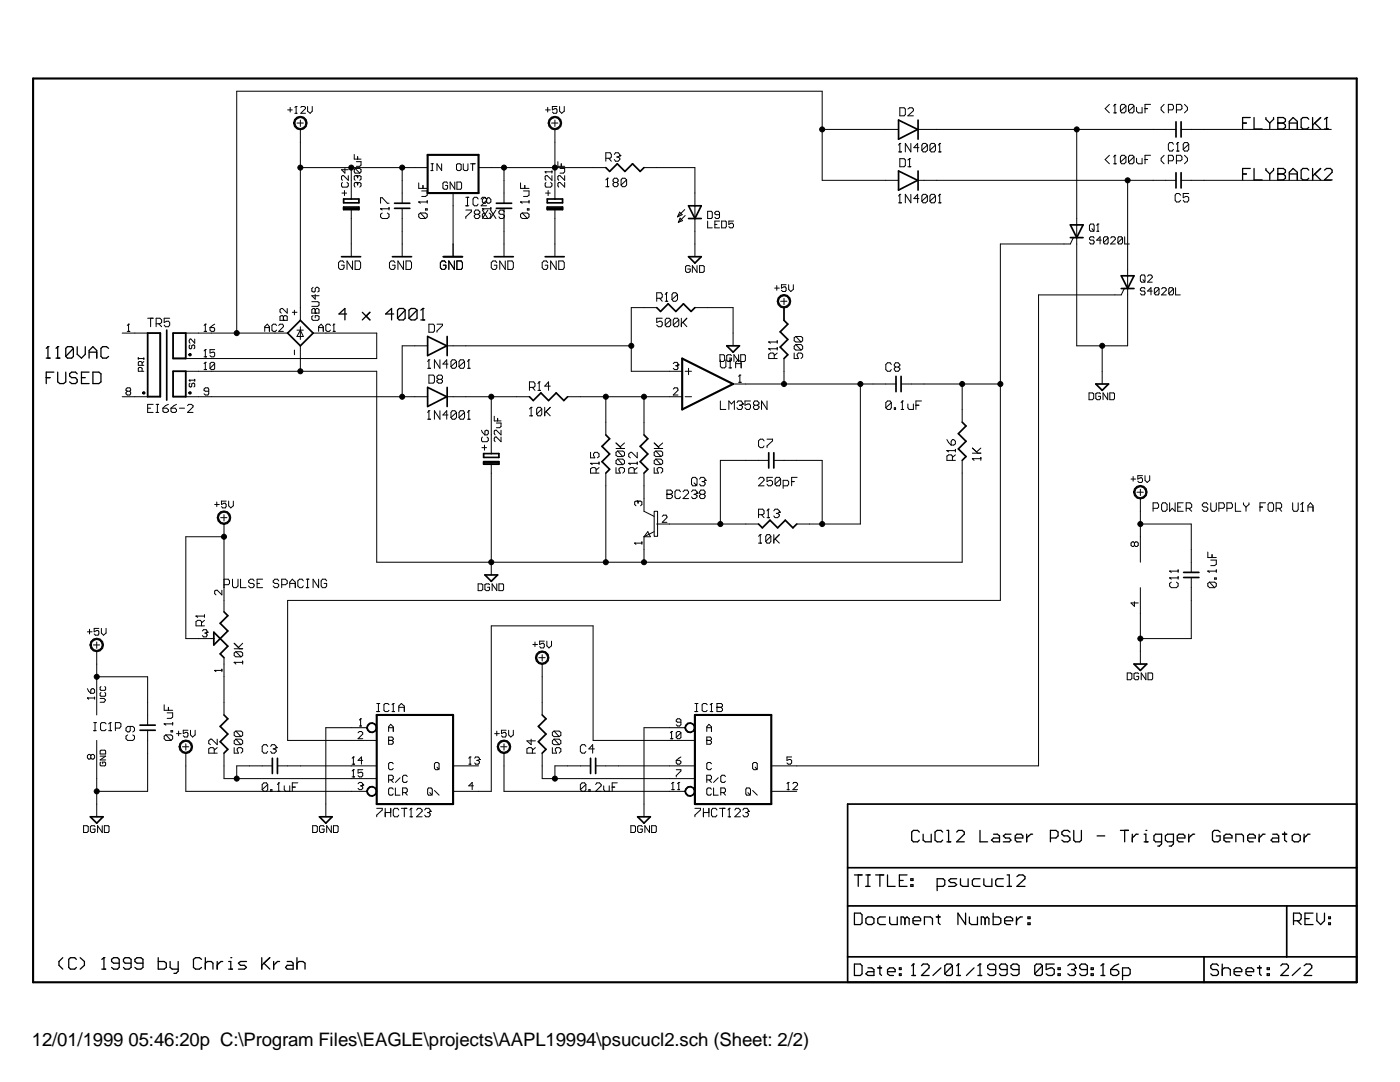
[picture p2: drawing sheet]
<svg xmlns="http://www.w3.org/2000/svg" width="279mm" height="216mm" viewBox="0 0 279 216" stroke-linecap="round" stroke-linejoin="round" font-family="sans-serif">
<defs><g id="words">
<text font-size="3.7" x="6.3" y="208.7">12/01/1999 05:46:20p C:\Program Files\EAGLE\projects\AAPL19994\psucucl2.sch (Sheet: 2/2)</text>
</g></defs>
<g fill="none" stroke="#000" stroke-width=".25">
<path d="M248 34.7h.8M248 24.6h.8M249.5 33.6h-1.5v2.3M249.5 23.5h-1.5v2.2M250.3 23.5v2.2h1.6M250.3 33.6v2.3h1.6M252.6 23.5v.3l.8 .8M252.6 33.6v.4l.8 .7M253.4 24.6v1.1M253.4 34.7v1.2M254.2 33.6v.4l-.8 .7M254.2 23.5v.3l-.8 .8"/>
<path d="M255 34.7h.1M255 24.6h.1M255 33.6h1.1l.4 .4v.4l-.4 .3 .4 .4v.5l-.4 .3h-1.1zM255 34.7h1.1M255 23.5h1.1l.4 .3v.4l-.4 .4 .4 .4v.4l-.4 .3h-1.1zM255 24.6h1.1M257.3 34.7h1.6M257.3 25.7v-1.5l.8-.7 .8 .7v1.5M257.3 35.9v-1.5l.8-.8 .8 .8v1.5M257.3 24.6h1.6M261.2 23.8l-.3-.3h-.9l-.3 .3v1.6l.3 .3h.9l.3-.3M261.2 34l-.3-.4h-.9l-.3 .4v1.6l.3 .3h.9l.3-.3"/>
<path d="M262 23.5v2.2M262 33.6v2.3M262 35.1l1.6-1.5-1.2 1.1 1.2 1.2M262 25l1.6-1.5-1.2 1.1 1.2 1.1M264.3 34l.5-.4h.7l.4 .4v.4l-1.6 1.5h1.6M264.3 25.7h.8M264.8 23.5h.1M264.8 23.5v2.2M264.8 23.5l-.5 .3M9.2 71.5h.8M9.2 75.4h.8M9.6 69.2h.1"/>
<path d="M9.6 69.2v2.3M9.6 69.2l-.4 .3M10.8 74.3h-1.6v2.2M11.2 71.5h.7M11.5 69.2h.1M11.5 69.2v2.3M11.5 74.3v1.9l.4 .3h.8l.4-.3v-1.9M11.5 69.2l-.3 .3M14.6 69.5v1.6l-.3 .4h-.8l-.4-.4M14.6 69.5l-.3-.3h-.8l-.4 .3v1.6M14.6 69.5l-1.5 1.6M15.4 69.2v1.5l.9 .8 .7-.8v-1.5"/>
<path d="M15.4 74.6l-.3-.3h-.8l-.4 .3v.4l.4 .4h.8l.3 .4v.4l-.3 .3h-.8l-.4-.3M16.3 75.4h.7M17.8 71.5v-1.6l.7-.7 .8 .7v1.6M17.8 70.3h1.5M17.8 74.3h-1.5v2.2h1.5M18.5 74.3h1.2l.5 .3v1.6l-.5 .3h-1.2zM21.7 69.5l-.4-.3h-.8l-.3 .3v1.6l.3 .4h.8l.4-.4M69.2 62.7h-1.6l1.2-1.1v2.2M72.3 62.3l1.5 1.5M73.8 62.3l-1.5 1.5M78.6 62.7h-1.6l1.1-1.1v2.2M80.9 61.9l-.4-.3h-.8l-.4 .3v1.6"/>
<path d="M80.9 61.9v1.6l-.4 .3h-.8l-.4-.3M80.9 61.9l-1.6 1.6M83.2 61.9l-.4-.3h-.8l-.4 .3v1.6M83.2 61.9v1.6l-.4 .3h-.8l-.4-.3M83.2 61.9l-1.6 1.6M84 63.8h.8M84.4 61.6h.1M84.4 61.6v2.2M84.4 61.6l-.4 .3M170.5 174.6h1.5M171.3 174.6v2.3M172.8 174.6h.9"/>
<path d="M172.8 176.9h.9M173.2 174.6v2.3M174.8 174.6h1.6M175.6 174.6v2.3M177.1 174.6v2.3h1.5M179.5 175.7h.8M181 174.6h-1.5v2.3h1.5M181.8 176.5h.4v.4h-.4zM181.8 175.3h.4v.4h-.4zM183.5 166l-.4-.3h-.8l-.4 .3v1.6l.4 .4h.8l.4-.4M184.2 166.5v1.1l.5 .4h1.1v-1.5M187 176.9h1.2l.4-.4v-.8l-.4-.4h-1.2v2.4"/>
<path d="M188.1 166l-.3-.3h-.8l-.4 .3v1.6l.4 .4h.8l.3-.4M189 165.7h.3v2.3M189 168h.7M190.9 166l.4-.3h.7l.4 .3v.5l-1.5 1.5h1.5M190.9 175.3h-1.2l-.4 .4 .4 .4h.8l.4 .4-.4 .4h-1.2M191.7 175.3v1.2l.4 .4h1.1v-1.6M195.6 165.7v2.3h1.5M195.6 175.3h-1.2l-.3 .4v.8l.3 .4h1.2M196.3 175.3v1.2l.5 .4h1.2v-1.6M198.3 166.5h.8l.4 .3v1.2h-1.2l-.4-.4 .4-.4h1.2M200.2 175.3h-1.1l-.4 .4v.8l.4 .4h1.1M201 174.6h.4v2.3"/>
<path d="M201 176.9h.8M201.8 166.5h-1.1l-.5 .3 .5 .4h.7l.4 .4-.4 .4h-1.2M202.6 167.2h1.5v-.4l-.3-.3h-.9l-.3 .3v.8l.3 .4h.9M202.9 174.9l.5-.3h.7l.5 .3v.4l-1.7 1.6h1.7M204.9 166.5v1.5M206.1 166.5h-.4l-.8 .7M209.6 167.2h1.1l.5-.4v-.8l-.5-.3h-1.1v2.3M213.5 166l-.4-.3h-.8l-.4 .3v.5l.4 .3h.8l.4 .4v.4l-.4 .4h-.8l-.4-.4M214.3 165.7v1.9l.3 .4h.9l.3-.4v-1.9M218.9 166.8h1.6M223.6 165.7h1.6M224.5 165.7v2.3"/>
<path d="M226 166.5v1.5M227.2 166.5h-.5l-.7 .7M228.3 168h.8M228.3 166.5h.4v1.5M228.7 165.7h.1M231.8 168h-1.2l-.3-.4v-.8l.3-.3h1.2v1.9l-.4 .4h-.3M234.2 168h-1.2l-.4-.4v-.8l.4-.3h1.2v1.9l-.4 .4h-.5M234.9 167.2h1.6v-.4l-.4-.3h-.8l-.4 .3v.8l.4 .4h.8M237.2 166.5v1.5M238.4 166.5h-.3l-.9 .7M243.5 166l-.4-.3h-.8l-.3 .3v1.6l.3 .4h.8l.4-.4v-.8h-.8M244.3 167.2h1.6v-.4l-.5-.3h-.7l-.4 .3v.8l.4 .4h.7"/>
<path d="M246.6 168v-1.5h1.2l.4 .3v1.2M249 167.2h1.5v-.4l-.4-.3h-.8l-.3 .3v.8l.3 .4h.8M251.3 166.5v1.5M252.5 166.5h-.4l-.8 .7M254 166.5h.8l.4 .3v1.2h-1.2l-.3-.4 .3-.4h1.2M255.9 166.5h.9M256.4 166v1.6l.4 .4M257.9 166.8l.4-.3h.8l.4 .3v.8l-.4 .4h-.8l-.4-.4zM260.3 166.5v1.5M261.5 166.5h-.5l-.7 .7M12.5 191.1l-.7 .8v.7l.7 .8M15.2 191.4l-.3-.3h-.8l-.4 .3v1.6l.4 .4h.8l.3-.4"/>
<path d="M16 191.1l.8 .8v.7l-.8 .8M20.3 193.4h.8M20.7 191.1h.1M20.7 191.1v2.3M20.7 191.1l-.4 .3M23.8 192.2h-1.1l-.4-.3v-.5l.4-.3h.8l.3 .3v1.6l-.3 .4h-.8l-.4-.4M26.2 192.2h-1.2l-.4-.3v-.5l.4-.3h.7l.5 .3v1.6l-.5 .4h-.7l-.4-.4M28.5 192.2h-1.2l-.4-.3v-.5l.4-.3h.8l.4 .3v1.6l-.4 .4h-.8l-.4-.4M31.6 191.1v2.3h1.2l.4-.4v-.8l-.4-.3h-1.2M34 191.9v1.1l.4 .4h1.2M35.6 191.9v1.9l-.5 .4h-.4M40.2 191.4l-.4-.3h-.8l-.4 .3v1.6l.4 .4h.8l.4-.4"/>
<path d="M41 192.2l.4-.3h.8l.3 .3v1.2M41 191.1v2.3M43.3 191.9v1.5M44.4 191.9h-.3l-.8 .7M45.6 193.4h.8M45.6 191.9h.5v1.5M46.1 191.1h.1M49.2 191.9h-1.2l-.4 .3 .4 .4h.8l.4 .4-.4 .4h-1.2M52.2 191.1v2.3M52.2 192.6l1.6-1.5-1.1 1.1 1.1 1.2M54.6 191.9v1.5M55.8 191.9h-.4l-.8 .7"/>
<path d="M57.3 191.9h.9l.3 .3v1.2h-1.2l-.3-.4 .3-.4h1.2M59.3 192.2l.4-.3h.8l.4 .3v1.2M59.3 191.1v2.3M170.5 182.2h1.2l.3 .3v1.6l-.3 .4h-1.2zM170.5 192.4h1.2l.3 .3v1.6l-.3 .3h-1.2zM172.8 183.3l.4-.3h.8l.4 .3v.8l-.4 .4h-.8l-.4-.4zM173.2 193.1h.8l.4 .4v1.1h-1.2l-.4-.3 .4-.4h1.2M175.2 193.1h.7M175.6 192.7v1.6l.3 .3M176.7 183h-1.1l-.4 .3v.8l.4 .4h1.1M177.1 193.9h1.5v-.4l-.3-.4h-.8l-.4 .4v.8l.4 .3h.8M177.5 183v1.1l.4 .4h1.2v-1.5"/>
<path d="M179.5 194.3h.3v.3h-.3zM179.5 193.1h.3v.4h-.3zM180.6 183.3l-.3-.3h-.5v1.5M180.6 183.3v1.2M180.6 183.3l.4-.3 .4 .3v1.2M181.9 194.6h.8M182.2 183.7h1.5v-.4l-.3-.3h-.9l-.3 .3v.8l.3 .4h.9M182.3 192.4h.1M182.3 192.4v2.2M182.3 192.4l-.4 .3M183.9 192.7l.3-.3h.9l.3 .3v.4l-1.5 1.5h1.5M184.5 184.5v-1.5h1.2l.4 .3v1.2"/>
<path d="M186.9 183h.7M187.3 182.5v1.6l.3 .4M187.8 193.1l-1.6 1.5M190.1 192.7v1.6l-.4 .3h-.7l-.4-.3M190.1 192.7l-.4-.3h-.7l-.4 .3v1.6M190.1 192.7l-1.5 1.6M190.9 194.6h.8M191.3 192.4h.1M191.3 192.4v2.2M191.3 192.4l-.4 .3M192.7 182.2v2.3l-1.5-2.3v2.3M193.5 183v1.1l.4 .4h1.2v-1.5"/>
<path d="M194.4 193.1l-1.5 1.5M195.2 194.6h.7M195.6 192.4h.1M195.6 192.4v2.2M195.6 192.4l-.4 .3M196.6 183.3l-.3-.3h-.5v1.5M196.6 183.3v1.2M196.6 183.3l.4-.3 .4 .3v1.2M198.2 182.2v2.3h1.1l.4-.4v-.8l-.4-.3h-1.1M198.7 193.5h-1.2l-.4-.4v-.4l.4-.3h.8l.4 .3v1.6l-.4 .3h-.8l-.4-.3M200.5 183.7h1.6v-.4l-.4-.3h-.8l-.4 .3v.8l.4 .4h.8M201 193.5h-1.2l-.3-.4v-.4l.3-.3h.9l.3 .3v1.6l-.3 .3h-.9l-.3-.3"/>
<path d="M202.9 183v1.5M203.4 193.5h-1.2l-.4-.4v-.4l.4-.3h.7l.5 .3v1.6l-.5 .3h-.7l-.4-.3M204 183h-.4l-.7 .7M205.1 184.1h.5v.4h-.5zM205.1 183h.5v.3h-.5zM208 192.7v1.6l-.3 .3h-.9l-.3-.3M208 192.7l-.3-.3h-.9l-.3 .3v1.6M208 192.7l-1.5 1.6M210.4 192.4h-1.6v1.1l1.2-.4 .4 .4v.8l-.4 .3h-.8l-.4-.3M211.2 193.1h.4v.4h-.4zM211.2 194.3h.4v.3h-.4zM213.1 192.7l.4-.3h.8l.3 .3v.4"/>
<path d="M213.9 193.5h.4M214.3 193.5l.3 .4v.4l-.3 .3h-.8l-.4-.3M214.6 193.1h.1M214.6 193.1l-.3 .4M217 193.5h-1.2l-.3-.4v-.4l.3-.3h.8l.4 .3v1.6l-.4 .3h-.8l-.3-.3M217.8 194.3h.4v.3h-.4zM217.8 193.1h.4v.4h-.4zM219.7 194.6h.8M220.1 192.4h.1M220.1 192.4v2.2M220.1 192.4l-.4 .3M221.7 193.5h1.1l.5 .4v.4l-.5 .3h-.7l-.4-.3z"/>
<path d="M223.3 192.4l-.9 .3-.7 .8M224 194.6h1.2l.4-.3v-.8l-.4-.4h-1.2v2.4M243.2 192.7l-.4-.3h-.8l-.4 .3v.4l.4 .4h.8l.4 .4v.4l-.4 .3h-.8l-.4-.3M243.9 193.5l.4-.4h.8l.4 .4v1.1M243.9 192.4v2.2M246.3 193.9h1.5v-.4l-.3-.4h-.8l-.4 .4v.8l.4 .3h.8M248.7 193.9h1.5v-.4l-.4-.4h-.8l-.3 .4v.8l.3 .3h.8M251 193.1h.7M251.4 192.7v1.6l.3 .3M252.9 194.3h.4v.3h-.4zM252.9 193.1h.4v.4h-.4zM255.6 192.7l.3-.3h.9l.3 .3v.4l-1.5 1.5h1.5"/>
<path d="M258.1 183.7h1.2l.4-.4v-.8l-.4-.3h-1.2v2.3M258.9 183.7l.8 .8M259.5 193.1l-1.6 1.5M260.3 192.7l.4-.3h.8l.3 .3v.4l-1.5 1.5h1.5M260.4 183.3h.9M262 182.2h-1.6v2.3h1.6M262.8 182.2v1.5l.8 .8 .7-.8v-1.5M265.2 184.1h.3v.4h-.3zM265.2 183h.3v.3h-.3z"/>
</g>
<g fill="none" stroke="#000" stroke-width=".2">
<path d="M57.4 21.9h.9M57.9 21.4v1M58.8 22.6h.5M59.1 21.3h.1M59.1 21.3v1.3M59.1 21.3l-.3 .1M59.3 24.6h1.2M59.9 24v1.2M59.9 25.8v38.1M59.9 33.4h25.4M60 21.4l.2-.1h.5l.3 .1v.3l-1 .9h1M61.4 21.3v.9l.5 .4 .4-.4v-.9"/>
<path d="M68.2 38.5h1M68.3 36.4l-.1 .3v.4l.1 .2h1l.2-.2v-.4l-.2-.3M68.7 38v1M68.8 33.6v.9l-.6-.6h1.3M69.5 35.1v.9l-.9-.9-.4 .1v.5l.1 .3M70.1 33.4v6.3M70.7 30.8v1h1.4M70.9 33.6l-.2 .3v.4l.2 .2h.9M70.9 33.6h.9l.3 .3v.4l-.3 .2M70.9 33.6l.9 .9M71.1 36.4h.1M71.1 35.1h.1"/>
<path d="M71.1 35.1l-.4 .1v.5l.2 .3M71.1 36.4h-.2l-.2 .3v.4l.2 .2M71.1 32.3h1v.6l-.3 .3h-.7M71.1 36.4l.3 .3M71.1 35.1l.3 .1M71.4 35.2l.2-.1 .5 .1v.5l-.3 .3M71.4 36.7l.2-.3 .5 .3v.4l-.3 .2M71.4 31.2v.6M71.4 35.2v.3M71.4 36.7v.2M80.3 33.4v7.2M83.6 36.5v1.1h1.7"/>
<path d="M84.2 38.1h1.1v.8l-.4 .3h-.7M84.4 37v.6M86 32.7h.4M86 34h.4M86.3 32.7v1.3M88.1 32.7v1.3l-.9-1.3v1.3M89.3 36.6l-.1-.3h-.6l-.2 .3v.9l.2 .3h.6l.1-.3v-.5h-.4M90.4 38.5v12.7M90.8 36.3v1.5l-1-1.5v1.5M91.1 32.9l.3-.2h.4l.2 .2v.9l-.2 .2h-.4l-.3-.2zM91.2 36.3h.7l.2 .3v.9l-.2 .3h-.7zM92.5 32.7v1.1l.2 .2h.5l.2-.2v-1.1"/>
<path d="M93 39.4h.6M93.3 39.4v1.7M93.9 32.7h.9M94.3 32.7v1.3M95.4 39.7l-.2-.3h-.5l-.3 .3v1l.3 .4h.5l.2-.4M95.5 33.4h25.4M96 39.7l.3-.3h.5l.3 .3v.6M96.3 39.8l.3-.3h.3l.2 .3 .3-.3h.2l.4 .3v.5l-.4 .3h-.2l-.3-.3-.2 .3h-.3l-.3-.3zM97.1 40l-1.1 1.1h1.1M100.6 33.4v7.2M103.9 36.5v1.1h1.7M104.5 38.1h1.1v.8l-.4 .3h-.7"/>
<path d="M104.7 37v.6M108.8 34.3h.1M108.8 34.3h1.4M108.8 34.3l.2 .2M108.9 38.5h.9M108.9 21.9h.9M109 36.4l-.2 .3v.4l.2 .2h.9l.3-.2v-.4l-.3-.3M109.3 21.4v1M109.4 38v1M110.1 24.6h1.2M110.2 35.1v.9l-1-.9-.4 .1v.5l.2 .3M110.2 34.1v.4"/>
<path d="M110.7 24v1.2M110.7 25.8v13.9M111.2 21.3h-1v.6l.5-.2h.3l.2 .2v.5l-.2 .2h-.5l-.3-.2M111.3 32.3v.9h1.4M111.7 21.3v.9l.4 .4 .5-.4v-.9M111.8 33.6h.9v.7l-.3 .2h-.6M112 32.7v.5M112.7 35.1v.9l-.9-.9-.5 .1v.5l.2 .3M112.7 36.4v.9l-.9-.9h-.3l-.2 .3v.4l.2 .2M120.9 31.6h.9l.2-.3v-.5l-.2-.3h-.9v1.7M120.9 37.3h.6M121.2 35.6h.1"/>
<path d="M121.2 35.6v1.7M121.2 35.6l-.3 .3M121.5 31.6l.5 .6M122.6 36.4h.5M122.6 30.8l.3-.3h.5l.3 .3v.3M122.6 36.4l-.3 .3v.2l.3 .4h.5l.3-.4v-.2l-.3-.3M122.6 36.4l-.3-.2v-.3l.3-.3h.5l.3 .3v.3l-.3 .2M123.1 31.3h.3M123.4 31.3l.3 .3v.2l-.3 .4h-.5l-.3-.4M123.7 31.1h.1M123.7 31.1l-.3 .2M125.1 35.9v1l-.4 .4h-.5l-.2-.4"/>
<path d="M125.1 35.9l-.4-.3h-.5l-.2 .3v1M125.1 35.9l-1.1 1M128.5 33.4h10.2v17.8M164.1 25.8h15.2M179.3 36h-15.2v-17.8h-116.9v48.3M179.3 30.3h.6M179.6 38.8h.1M179.6 28.6h.1M179.6 21.5h.8l.3 .3v1.1l-.3 .2h-.8zM179.6 28.6v1.7M179.6 31.7h.8l.3 .2v1.1l-.3 .3h-.8zM179.6 38.8v1.7"/>
<path d="M179.6 38.8l-.3 .3M179.6 28.6l-.3 .4M181.2 21.8l.3-.3h.5l.3 .3v.3l-1.1 1h1.1M181.2 33.3h.6M181.5 31.7h.1M181.5 31.7v1.6M181.5 31.7l-.3 .2M181.8 28.6v1.7l-1.1-1.7v1.7M181.8 38.8v1.7l-1.1-1.7v1.7M183.2 36h51.5M183.2 25.8h51.5M183.4 29.5h-1l.7-.9v1.7"/>
<path d="M183.4 39.6h-1l.7-.8v1.7M185.1 39.1l-.4-.3h-.5l-.2 .3v1M185.1 39.1v1l-.4 .4h-.5l-.2-.4M185.1 29l-.4-.4h-.5l-.2 .4v1M185.1 29v1l-.4 .3h-.5l-.2-.3M185.1 39.1l-1.1 1M185.1 29l-1.1 1M186.7 39.1v1l-.3 .4h-.6l-.2-.4M186.7 39.1l-.3-.3h-.6l-.2 .3v1M186.7 29l-.3-.4h-.6l-.2 .4v1M186.7 29v1l-.3 .3h-.6l-.2-.3M186.7 39.1l-1.1 1"/>
<path d="M186.7 29l-1.1 1M187.3 30.3h.5M187.5 38.8h.1M187.5 28.6h.1M187.5 28.6v1.7M187.5 38.8v1.7M187.5 38.8l-.2 .3M187.5 28.6l-.2 .4M214.9 25.8v43.2h10.1v-33M221.4 31l-.8 .8 .8 .9M221.4 20.8l-.8 .9 .8 .8M222.2 32.7h.6"/>
<path d="M222.2 22.5h.6M222.5 31h.1M222.5 20.8h.1M222.5 20.8v1.7M222.5 31v1.7M222.5 31l-.3 .3M222.5 20.8l-.3 .4M224.7 21.2v1l-.3 .3h-.5l-.3-.3M224.7 31.3v1l-.3 .4h-.5l-.3-.4M224.7 21.2l-.3-.4h-.5l-.3 .4v1M224.7 31.3l-.3-.3h-.5l-.3 .3v1M224.7 31.3l-1.1 1"/>
<path d="M224.7 21.2l-1.1 1M226.3 31.3v1l-.2 .4h-.6l-.3-.4M226.3 31.3l-.2-.3h-.6l-.3 .3v1M226.3 21.2l-.2-.4h-.6l-.3 .4v1M226.3 21.2v1l-.2 .3h-.6l-.3-.3M226.3 31.3l-1.1 1M226.3 21.2l-1.1 1M226.8 31.6v.7l.4 .4h.7v-1.1M226.8 21.4v.8l.4 .3h.7v-1.1M228.5 21.7h.5M228.5 31.8h.5M229.6 20.8h-1.1v1.7"/>
<path d="M229.6 31h-1.1v1.7M232.3 31l-.6 .6v.5l.6 .6M232.3 20.8l-.6 .6v.5l.6 .6M233.2 21.9h.7l.3-.2v-.5l-.3-.4h-.7v1.7M233.2 32.1h.7l.3-.3v-.5l-.3-.3h-.7v1.7M234.2 28.8l-.3-.4h-.5l-.2 .4v1l.2 .3h.5l.3-.3M234.8 21.9h.8l.3-.2v-.5l-.3-.4h-.8v1.7M234.8 32.1h.8l.3-.3v-.5l-.3-.3h-.8v1.7M234.8 30.1h.5M235 28.4h.1M235 28.4v1.7M235 28.4l-.2 .4"/>
<path d="M235.6 38.9l-.3-.3h-.5l-.3 .3v1.1l.3 .3h.5l.3-.3M235.7 36h30M235.7 25.8h30M236.4 31l.6 .6v.5l-.6 .6M236.4 20.8l.6 .6v.5l-.6 .6M237.2 38.6h-1.1v.9l.5-.3h.4l.2 .3v.5l-.2 .3h-.6l-.3-.3M237.2 28.8l-.2-.4h-.6l-.3 .4v1M237.2 28.8v1l-.2 .3h-.6l-.3-.3M237.2 28.8l-1.1 1M62.5 57.3l-.3 .3v.5l.5 .2 .2-.2v-.5l.3-.3h.2l.3 .3v.5l-.3 .2M62.9 58.8v.9l-.7-.7h1.5M68.7 52.4l-.3-.3h-.5l-.3 .3v1l.3 .4h.5l.3-.4v-.5h-.5"/>
<path d="M70.1 41.6v9.6M70.4 52.1v1.7l-1.1-1.7v1.7M70.9 52.1h.8l.3 .3v1l-.3 .4h-.8zM75.9 41.7h.1M75.9 40.6v-1.1h.4l1 1.1h.3M75.9 41.7h1.7M75.9 41.7l.4 .2M76.3 42.5l-.4 .3v.5l.4 .3h1l.3-.3v-.5l-.3-.3M77.6 41.4v.5M78.8 52.4l-.2-.3h-.5l-.4 .3v1l.4 .4h.5l.2-.4v-.5h-.5M80.3 41.6v9.6M80.5 52.1v1.7l-1.1-1.7v1.7"/>
<path d="M81 52.1h.9l.2 .3v1l-.2 .4h-.9zM83.6 40.3h.1M83.6 40.3h1.7M83.6 40.3l.3 .3M83.9 42.5l-.3 .3v.5l.3 .3h1M83.9 42.5h1l.4 .3v.5l-.4 .3M83.9 42.5l1 1.1M84.9 41.7h.4v.2h-.4zM85.3 40v.6M89 52.4l-.3-.3h-.5l-.3 .3v1l.3 .4h.5l.3-.4v-.5h-.5M90.7 52.1v1.7l-1.1-1.7v1.7M91.2 52.1h.8l.3 .3v1l-.3 .4h-.8z"/>
<path d="M93 41.9h1.1v.3l-1.1 1.1v.3M93 41.1h.6M94.9 42.8l-.2 .2v.3l.2 .3h.5l.4-.3v-.3l-.4-.2M94.9 42.8l-.2-.3v-.3l.2-.3h.5l.4 .3v.3l-.4 .3M94.9 42.8h.5M96.3 41.7h.1M96.3 41.7h1.7M96.3 41.7l.3 .2M96.3 41.9l1.1 1.7M96.6 42.5l-.3 .3v.5l.3 .3h1l.4-.3v-.5l-.4-.3M97.4 41.9l-1.1 1.7M97.9 41.9l1.1 1.7"/>
<path d="M98 41.4v.5M99 41.9l-1.1 1.7M99.1 52.4l-.2-.3h-.5l-.4 .3v1l.4 .4h.5l.2-.4v-.5h-.5M100.6 41.6v9.6M100.7 42.2l-.4-.3h-.5l-.2 .3v.3l.2 .3h.5l.4 .2v.3l-.4 .3h-.5l-.2-.3M100.8 52.1v1.7l-1.1-1.7v1.7M101.3 52.1h.9l.2 .3v1l-.2 .4h-.9zM103.9 40.3h.1M103.9 40.3h1.7M103.9 40.3l.3 .3M104.2 42.5l-.3 .3v.5l.3 .3h1M104.2 42.5h1l.4 .3v.5l-.4 .3"/>
<path d="M104.2 42.5l1 1.1M105.2 41.7h.4v.2h-.4zM105.6 40v.6M109.3 52.4l-.2-.3h-.6l-.3 .3v1l.3 .4h.6l.2-.4v-.5h-.5M110.7 41.6v9.6M111 52.1v1.7l-1.1-1.7v1.7M111.5 52.1h.9l.2 .3v1l-.2 .4h-.9zM131.1 59.5h.8l.3-.2v-.5l-.3-.4h-.8v1.7M131.7 59.5l.5 .6M133 58.4h.1M133 58.4v1.7M133 58.4l-.2 .4"/>
<path d="M135.2 58.8l-.3-.4h-.5l-.3 .4v1M135.2 58.8v1l-.3 .3h-.5l-.3-.3M135.2 58.8l-1.1 1M135.6 42.3l.5 .5-.9 .5zM135.7 43.5l.5 .5-.8 .4zM136.7 41.8l-1.5 1.5M136.7 43l-1.3 1.4M137.8 53.2l-.3-.2h-.4l-.3 .2v.9l.3 .3h.4l.3-.3v-.4h-.6M139.1 53v1.4l-.9-1.4v1.4M139.6 53h.7l.2 .2v.9l-.2 .3h-.7zM141.2 42.2h.8l.2 .2v.9l-.2 .3h-.8zM141.2 44.1v1.4h1"/>
<path d="M142.7 44.8h.4M143.6 42.8h-.7l-.2-.1v-.3l.2-.2h.4l.3 .2v.9l-.3 .3h-.4l-.2-.3M143.6 44.1h-.9v1.4h.9M144 44.1h.8l.1 .2v.9l-.1 .3h-.8zM146.4 44.1h-.9v.7l.6-.3 .3 .3v.4l-.3 .3h-.4l-.2-.3M154.6 57.5h.9M155 57v.9M156.5 59.5v1.3M156.9 56.8h-.9v.7l.5-.3h.2l.2 .3v.4l-.2 .3h-.5l-.2-.3M157.4 56.8v.9l.4 .5 .5-.5v-.9M179.3 40.5h.6M187.3 40.5h.5"/>
<path d="M214.2 47.4l-.6 1.3h-14v71.1h-142.2v27.9h17.8M217.7 44.7h.5l.2 .3v.9l-.2 .2h-.5l-.3-.2v-.9zM217.9 45.6l.5 .5M218.4 47.5l-.2-.3h-.5l-.3 .3v.3l.3 .1h.5l.2 .3-.2 .5h-.5l-.3-.3M218.9 46.1h.4M219.1 44.7h.1M219.1 44.7v1.4M219.1 44.7l-.2 .3M219.8 47.9h-.9l.6-.7v1.5M221.1 47.5l-.1-.3h-.5l-.3 .3v.9M221.1 47.5v.9l-.1 .3h-.5l-.3-.3M221.1 47.5l-.9 .9"/>
<path d="M221.7 47.5l.2-.3h.4l.3 .3v.3l-.9 .9h.9M224 47.5l-.2-.3h-.5l-.2 .3v.9M224 47.5v.9l-.2 .3h-.5l-.2-.3M224 47.5l-.9 .9M224.4 57.6l-.6 1.2h-16.5v94h-53.4M224.5 47.2v1.5h.9M227.6 55.1l.2-.2h.5l.2 .2v.9l-.2 .3h-.5l-.2-.3zM228.1 55.8l.4 .5M228.5 57.7l-.2-.3h-.5l-.2 .3v.2l.2 .2h.5l.2 .2-.2 .5h-.5l-.2-.2M229 55.1l.3-.2h.4l.3 .2v.3l-1 .9h1M230 58.1h-1l.7-.7v1.4M231.3 57.7l-.2-.3h-.5l-.2 .3v.9"/>
<path d="M231.3 57.7v.9l-.2 .2h-.5l-.2-.2M231.3 57.7l-.9 .9M231.8 57.7l.3-.3h.4l.2 .3v.2l-.9 .9h.9M234.2 57.7l-.3-.3h-.5l-.1 .3v.9M234.2 57.7v.9l-.3 .2h-.5l-.1-.2M234.2 57.7l-.9 .9M234.6 57.4v1.4h.9M24.4 79.2h5.1M24.4 66.5h5.1M25.4 66.1h.5M25.4 78.1l-.3-.2v-.3l.3-.2h.5l.2 .2-.2 .5M25.4 78.1l-.3 .2v.3l.3 .2h.5l.2-.2-.2-.5"/>
<path d="M25.4 78.1h.5M25.7 64.7h.1M25.7 64.7v1.4M25.7 64.7l-.3 .2M27.6 71.5h1.1M27.6 71.4v.3M28.4 74.1v-.6l-.6-.2-.2 .2v.6h1.1M28.4 72.9v-.6l-.3-.2h-.3l-.2 .2v.6h1.1M28.7 72.1l-.3 .4M28.7 71.4v.3M29.5 66.5h2.4v12.6h-2.4zM29.5 63.5h1.1"/>
<path d="M30.1 63.5v1.7M31.2 64.6h.7l.4-.3v-.5l-.4-.3h-.7v1.7M31.7 64.6l.6 .6M33.9 63.5h-1.1v.8l.5-.2h.3l.3 .2v.6l-.3 .3h-.6l-.2-.3M34.5 66.5h2.5v5h-2.5zM34.5 74.1h2.5v5h-2.5zM37.1 79.2h48.2M37.1 66.5h20.3M37.1 74.1h38.1v38.1h116.8v-20.3M37.8 75.9h.1M37.8 75.9h1.1M37.8 75.9l.1 .2"/>
<path d="M37.9 68.8l-.1 .2v.4l.1 .2 .4-.2v-.4l.2-.2 .4 .2v.4l-.2 .2M37.9 76.5l-.1 .1v.4l.1 .2 .4-.2v-.4l.2-.1 .4 .1v.4l-.2 .2M38.9 67.6v.9l-.8-.9h-.2l-.1 .3 .1 .6M38.9 75.7v.4M40.7 66.1h.5M40.7 73.7h.5M40.7 71.2h.5M41 72.3h.1M41 69.8h.1M41 64.7h.1M41 64.7v1.4M41 69.8v1.4"/>
<path d="M41 72.3v1.4M41 72.3l-.3 .3M41 69.8l-.3 .2M41 64.7l-.3 .2M41.7 78.1h-.7l-.3-.2v-.3l.3-.2h.5l.2 .2v1l-.2 .2h-.5l-.3-.2M41.9 65.4h.8l.1 .2-.1 .5h-.5l-.3-.2zM42.8 72.6v.9l-.1 .2h-.5l-.3-.2M42.8 69.8h-.9v.6l.5-.1 .4 .1v.6l-.1 .2h-.5l-.3-.2M42.8 72.6l-.1-.3h-.5l-.3 .3v.9M42.8 72.6l-.9 .9M42.8 64.7l-.9 .7M52.8 65.4h1"/>
<path d="M52.8 66.1v-.9l.5-.5 .5 .5v.9M55.2 64.9l-.3-.2h-.4l-.2 .2v1l.2 .2h.4l.3-.2M55.6 64.9l.3-.2h.5l.2 .5-1 .9h1M55.9 63.2l.2-.2 .5 .2 .5-.2 .2 .2v.7h-1.4zM56.6 63.9h.1M56.6 63.2v.7M57.3 61.6v.9l-.9-.9h-.3l-.2 .2v.4l.2 .3M58.3 62.3h1M58.8 61.9v.9M58.8 69.8v1M59.3 65.9h1.2M59.9 65.9l.6 1.2h-1.2z"/>
<path d="M59.9 65.2v2.5M59.9 69v5.1M62.2 61.8l.3-.2h.2l.2 .2 .3-.2h.2l.3 .2v.7h-1.5zM62.2 60.2h1.2l.3 .2v.5l-.3 .2h-1.2M62.5 66.5h12.7v5h-38.1M62.5 63l-.3 .2v.5l.3 .2h.9l.3-.2v-.5l-.3-.2h-.5v.4M62.9 62.5h.1M62.9 61.8v.7M63.6 66.1v-.9l.5-.5 .4 .5v.9M63.6 65.4h.9M66 64.9l-.3-.2h-.4l-.3 .2v1l.3 .2h.4l.3-.2M66.5 66.1h.4"/>
<path d="M66.6 64.7h.1M66.6 64.7v1.4M66.6 64.7l-.1 .2M85.3 69h-5v10.2M85.3 73.5h.6M85.6 71.8h.1M85.6 64.7h.8l.3 .2v1.1l-.3 .3h-.8zM85.6 71.8v1.7M85.6 74.8h.8l.3 .3v1.1l-.3 .3h-.8zM85.6 71.8l-.3 .3M87.2 64.7h1.1v.2l-1.1 1.1v.3M87.5 75.7l-.3-.3v-.3l.3-.3h.6l.2 .3v.3l-.2 .3"/>
<path d="M87.5 75.7l-.3 .2v.3l.3 .3h.6l.2-.3v-.3l-.2-.2M87.5 75.7h.6M87.8 71.8v1.7l-1.1-1.7v1.7M89.2 79.2h16.5M89.2 69h36.8M89.4 72.6h-1l.8-.8v1.7M91.1 72.1v1.1l-.3 .3h-.5l-.3-.3M91.1 72.1l-.3-.3h-.5l-.3 .3v1.1M91.1 72.1l-1.1 1.1M92.7 72.1v1.1l-.2 .3h-.6l-.3-.3M92.7 72.1l-.2-.3h-.6l-.3 .3v1.1M92.7 72.1l-1.1 1.1"/>
<path d="M93.3 73.5h.5M93.6 71.8h.1M93.6 71.8v1.7M93.6 71.8l-.3 .3M98 79.2v11.3M105.7 77.3h.8l.3-.3v-.5l-.3-.3h-.8v1.7M106.3 77.3l.5 .6M107.4 77.9h.5M107.6 76.2h.1M107.6 76.2v1.7M107.6 76.2l-.2 .3M109.8 77h-1.1l.8-.8v1.7"/>
<path d="M113.3 79.2h22.8M120.9 79.2v7.6M128.5 79.2v7.6M131.1 61.4h-5.1v12.7h10.1M132.2 63.5h-1.1v.8l.6-.2h.2l.3 .2v.6l-.3 .3h-.5l-.3-.3M132.8 60.1h.5M133.9 63.8l-.4-.3h-.5l-.2 .3v1.1M133.9 63.8v1.1l-.4 .3h-.5l-.2-.3M133.9 63.8l-1.1 1.1M134.4 77.6l.2-.2h.5l.2 .5-.9 .9h.9M134.4 72.6l.2-.3h.5l.2 .5M134.9 73h.2"/>
<path d="M135.1 73l.2 .2-.2 .5h-.5l-.2-.2M135.3 72.8h.1M135.3 72.8l-.2 .2M135.5 63.8l-.3-.3h-.6l-.2 .3v1.1M135.5 63.8v1.1l-.3 .3h-.6l-.2-.3M135.5 63.8l-1.1 1.1M136 63.5v1.7M136 64.6l1.1-1.1-.8 .8 .8 .9M136.7 79.2h1.3M136.7 74.1h1.3M137.4 73.5v1.3M138.7 61.4h7.6v7.6"/>
<path d="M143.7 70.8h.7l.2 .2v.9l-.2 .2h-.7zM143.8 71.8v1.4l.3 .2h.5l.3-.2v-1.4M145.5 73.4h.5M145.7 71.8h.1M145.7 71.8v1.6M145.7 71.8l-.2 .3M146 71l-.2-.2h-.5l-.3 .2v.9l.3 .2h.5l.2-.2v-.4h-.5M146.3 76.6h32.5M146.8 73.4v-1.1l.5-.5 .6 .5v1.1M146.8 72.6h1.1M147.4 70.8v1.3l-.9-1.3v1.3M147.4 76.3h.5"/>
<path d="M147.7 74.8h.1M147.7 74.8l-.3 .3M147.7 74.8v1.5M147.8 70.8h.8l.2 .2v.9l-.2 .2h-.8zM153.4 69.6h.1M153.4 68.2h.1M153.4 69.6h1.7M153.4 69.6l.4 .2M153.4 68.2h1.7M153.4 68.2l.4 .3M154.5 71.5v-.8l-.2-.3h-.5l-.4 .3v.8h1.7M155.1 70.4l-.6 .6"/>
<path d="M155.1 68v.5M155.1 69.3v.5M155.8 60.1h1.3M156.5 61.4v2.5M156.5 71.5v5.1M158.5 70.4v1.1h.8l-.2-.5v-.3l.2-.3h.6l.3 .3v.5l-.3 .3M158.8 67.1l-.3 .3v.6l.3 .2h1.1M158.8 68.7l-.3 .4v.5l.3 .2h1.1M158.8 67.1h1.1l.3 .3v.6l-.3 .2M158.8 68.7h1.1l.3 .4v.5l-.3 .2M158.8 68.7l1.1 1.1M158.8 67.1l1.1 1.1"/>
<path d="M171.7 76.6v28h-12.7M177.9 72.7l-.3-.3h-.5l-.3 .3v1l.3 .4h.5l.3-.4M178.7 73.2l-.2 .3v.2l.2 .4h.5l.4-.4v-.2l-.4-.3M178.7 73.2l-.2-.2v-.3l.2-.3h.5l.4 .3v.3l-.4 .2M178.7 73.2h.5M179.8 76.6h19.8M192 76.6v7.6M217.3 78.4h.7l.3 .2v.9l-.3 .3h-.7zM219.6 78.6l-.1-.2h-.6l-.2 .2v.9l.2 .3h.6l.1-.3v-.4h-.4M220 69v7.6M221.1 78.4v1.4l-1-1.4v1.4M221.5 78.4h.7l.2 .2v.9l-.2 .3h-.7z"/>
<path d="M29.5 81.4h.6M30.6 80.7h-1.1v1.6h1.1M31.2 80.7h.5M31.2 82.3h.5M31.4 80.7v1.6M32.5 81.4h.8l.3 .4v.2l-.3 .3h-.5l-.3-.3zM33.6 80.7l-.6 .2-.5 .5M34.1 81.4h.9l.2 .4v.2l-.2 .3h-.6l-.3-.3zM35.2 80.7l-1.1 .7M35.8 81.4h1M37.4 80.9l.3-.2h.5l.3 .2v.3l-1.1 1.1h1.1M45.1 100h-.9v.7l.5-.3h.3l.1 .3v.4l-.1 .2h-.6l-.2-.2"/>
<path d="M45.6 100v.9l.5 .4 .5-.4v-.9M85.3 83.7h.6M85.6 82h.1M85.6 82v1.7M85.6 82l-.3 .3M87.8 82v1.7l-1.1-1.7v1.7M89.4 82.8h-1l.8-.8v1.7M91.1 82.3l-.3-.3h-.5l-.3 .3v1M91.1 82.3v1l-.3 .4h-.5l-.3-.4M91.1 82.3l-1.1 1M92.7 82.3l-.2-.3h-.6l-.3 .3v1M92.7 82.3v1l-.2 .4h-.6l-.3-.4"/>
<path d="M92.7 82.3l-1.1 1M93.3 83.7h.5M93.6 82h.1M93.6 82v1.7M93.6 82l-.3 .3M96.1 85.9l.2 .4 .5 .5M96.2 89.3h.9M96.3 87.2l-.2 .3v.4l.2 .2h.9l.3-.2v-.4l-.3-.3M96.7 88.8v1M96.8 86l.2-.1 .5 .1v.5l-.3 .3h-.4zM98 92.4v22.3M98.6 83.1v.9h1.4"/>
<path d="M99.1 84.4h.9v.7l-.3 .2h-.6M99.3 83.5v.5M100 85.9v.9l-.9-.9h-.3l-.2 .1v.5l.2 .3M100 87.2v.9l-.9-.9h-.3l-.2 .3v.4l.2 .2M105.7 83h.6M106 81.3h.1M106 81.3v1.7M106 81.3l-.3 .3M108.1 81.6v1l-.2 .4h-.5l-.3-.4M108.1 81.6l-.2-.3h-.5l-.3 .3v1M108.1 81.6l-1 1M108.7 81.3v1.7"/>
<path d="M109 82.1l.8 .9M109.8 81.3l-1.1 1.1M117.9 92.5h.1M117.9 92.5h1.6M117.9 90.3v1.1h.8l-.3-.6v-.2l.3-.3h.5l.3 .3v.5l-.3 .3M117.9 92.5l.3 .2M119 94.4v-.8l-.3-.3h-.5l-.3 .3v.8h1.6M119.5 93.3l-.5 .5M119.5 92.2v.5M120.9 94.4v17.8M122.9 93.3v1.1h.9l-.3-.6v-.2l.3-.3h.5l.3 .3v.5l-.3 .3M122.9 89.5h1.7"/>
<path d="M123.3 91.6l-.4 .3v.6l.4 .2h1M123.3 91.6h1l.3 .3v.6l-.3 .2M123.3 90l-.4 .3v.5l.4 .3h1M123.3 90h1l.3 .3v.5l-.3 .3M123.3 91.6l1 1.1M123.3 90l1 1.1M124.6 88.4l-.8 .8-.9-.8 1.1 1.1M125.5 92.5h.1M125.5 92.5h1.7M125.5 92.5l.3 .2M126.6 94.4v-.8l-.3-.3h-.5l-.3 .3v.8h1.7M127.2 100h.1"/>
<path d="M127.2 90.3v1.1l-1.1-1.1h-.3l-.3 .3v.5l.3 .3M127.2 93.3l-.6 .5M127.2 92.2v.5M127.2 100l-.5 .2v.5l.2 .2M127.2 100l.1 .2M128.5 94.4v7.6l2.1 1M130.6 93.3v1.1h.8l-.3-.6v-.2l.3-.3h.5l.3 .3v.5l-.3 .3M130.6 89.5h1.6M130.9 90l-.3 .3v.5l.3 .3h1M130.9 91.6l-.3 .3v.6l.3 .2h1M130.9 90h1l.3 .3v.5l-.3 .3M130.9 91.6h1l.3 .3v.6l-.3 .2"/>
<path d="M130.9 91.6l1 1.1M130.9 90l1 1.1M132.2 88.4l-.8 .8-.8-.8 1.1 1.1M133.1 98.6h.1M133.1 97.8h.8l.3 .3v.3l-.3 .2 .3 .3v.2l-.3 .4h-.8zM133.1 98.6h.8M135.8 98.1l-.2-.3h-.6l-.3 .3v1l.3 .4h.6l.2-.4M136.3 98.1l.4-.3h.5l.2 .3v.3l-1.1 1.1h1.1M138 98.1l.3-.3h.5l.3 .3v.3M138.3 95.2h.5l.3 .4v1l-.3 .3h-.5l-.3-.3v-1zM138.5 96.4l.6 .5M138.5 98.6h.3"/>
<path d="M138.8 98.6l.3 .3v.2l-.3 .4h-.5l-.3-.4M139.1 98.4h.1M139.1 98.4l-.3 .2M139.6 95.6l.3-.4h.6l.2 .4v.2M139.9 98.6l-.3-.2v-.3l.3-.3h.6l.2 .3v.3l-.2 .2M139.9 98.6l-.3 .3v.2l.3 .4h.6l.2-.4v-.2l-.2-.3M139.9 98.6h.6M140.1 96.1h.4M140.5 96.1l.2 .3v.2l-.2 .3h-.6l-.3-.3M140.7 95.8h.1M140.7 95.8l-.2 .3M143.8 80v1.7h1.1"/>
<path d="M145.5 81.7v-1.7l.5 .6 .6-.6v1.7M147.1 80.3l.2-.3h.6l.3 .3v.3M147.6 80.9h.3M147.9 80.9l.3 .2v.3l-.3 .3h-.6l-.2-.3M148.2 80.6h.1M148.2 80.6l-.3 .3M149.8 80h-1.1v.9l.6-.3h.2l.3 .3v.5l-.3 .3h-.5l-.3-.3M150.6 80.9l-.2-.3v-.3l.2-.3h.5l.4 .3v.3l-.4 .3M150.6 80.9l-.2 .2v.3l.2 .3h.5l.4-.3v-.3l-.4-.2M150.6 80.9h.5M151.4 95.6l.3-.4h.5l.3 .4v.2l-1.1 1.1h1.1M152.5 88l-.3-.4h-.5l-.3 .4v1l.3 .3h.5l.3-.3"/>
<path d="M153.1 87.6h1.1v.4l-1.1 1v.3M153.1 80v1.7l-1.1-1.7v1.7M153.4 91.9h-9.6v12.7M154.2 95.2h-1.1v.9l.5-.3h.2l.4 .3v.5l-.4 .3h-.5l-.2-.3M154.4 91.9h9.7v12.7M155.8 95.6l-.3-.4h-.6l-.2 .4v1M155.8 95.6v1l-.3 .3h-.6l-.2-.3M155.8 95.6l-1.1 1M156.3 96.9h.8l.3-.3v-.5l-.3-.3h-.8v1.7M158 96.1h.5M159.1 95.2h-1.1v1.7M177.9 80.3l-.3-.3h-.5l-.3 .3v1.1"/>
<path d="M177.9 80.3v1.1l-.3 .3h-.5l-.3-.3M177.9 80.3l-1.1 1.1M178.5 81.4h.2v.3h-.2zM179.8 81.7h.5M180.1 80h.1M180.1 80v1.7M180.1 80l-.3 .3M181.2 80.6v.8l.2 .3h.9v-1.1M182.8 80.9h.6M183.9 80h-1.1v1.7M189 89.9h.1M189 89.9h1.7"/>
<path d="M189 89.9l.3 .3M189 87.7l.8 1.1M190.1 91.9v-.9l-.3-.2h-.5l-.3 .2v.9h1.7M190.1 87.7h.2l.4 .4v.5l-.4 .2h-.5v-.7zM190.7 90.8l-.6 .5M190.7 89.7v.5M194.1 91.5h.1M194.1 91.5h1.6M194.1 91.5l.3 .4M194.1 90.4h1.6M195.7 91.3v.6M195.7 89.4l-.8 .8-.8-.8 1.1 1"/>
<path d="M225.7 95.6h1M226.1 95.1v.9M226.9 98.2h1.3M227.6 97.6v1.3M227.6 99.5v12.7M228 94.9h-.9v.7l.5-.3h.2l.2 .3v.4l-.2 .3h-.5l-.2-.3M228.5 94.9v.9l.4 .5 .5-.5v-.9M42.8 100.7h1M43.3 100.2v.9M44 103.3h1.3M44.3 117.8v.9l-1-.9-.5 .1v.5l.3 .3M44.7 102.7v1.3"/>
<path d="M44.7 104.6v17.5M44.7 115.6h.9l.2 .3v.5l-.2 .3h-.9M44.7 107.1h-7.6v20.3h5.6M46.4 115.6v1.3l.3 .4h.5l.3-.4v-1.3M48 115.6v1.7h1.1M50.7 115.9l-.2-.3h-.5l-.4 .3v.3l.4 .2h.5l.2 .3v.2l-.2 .4h-.5l-.4-.4M51.3 116.4h.5M52.4 115.6h-1.1v1.7h1.1M55.6 115.9l-.2-.3h-.5l-.4 .3v.3l.4 .2h.5l.2 .3v.2l-.2 .4h-.5l-.4-.4M56.2 116.7h.8l.3-.3v-.5l-.3-.3h-.8v1.7M57.8 116.4h1.1M57.8 117.3v-1.1l.5-.6 .6 .6v1.1"/>
<path d="M60.5 115.9l-.2-.3h-.5l-.4 .3v1l.4 .4h.5l.2-.4M61.1 115.6h.5M61.1 117.3h.5M61.4 115.6v1.7M63.6 115.6v1.7l-1.1-1.7v1.7M65.2 115.9l-.3-.3h-.6l-.2 .3v1l.2 .4h.6l.3-.4v-.5h-.5M95.4 116.5h.7l.3 .2v.9l-.3 .3h-.7zM97.7 116.7l-.2-.2h-.5l-.2 .2v.9l.2 .3h.5l.2-.3v-.4h-.4M99.1 116.5v1.4l-.9-1.4v1.4M99.6 116.5h.7l.2 .2v.9l-.2 .3h-.7zM126.7 108.4h.1M126.7 108.4h1.4"/>
<path d="M126.7 108.4l.2 .2M127.3 100.2l.3-.2 .5 .2v.5l-.3 .2M127.3 100.2v.2M128.1 108.1v.5M128.5 107.1v5.1M129.3 106.1l.5 1h-1.3zM130.6 102h.6v5h-.6zM130.6 106.1l-2.1 1M131.1 104.6h20.3M132.2 103l.2-.2h.5l.2 .5-.9 .9h.9M151.4 102.7h.8l.3-.3v-.5l-.3-.3h-.8v1.7M151.4 108.4h.6"/>
<path d="M151.7 106.7h.1M151.7 106.7v1.7M151.7 106.7l-.3 .3M152 102.7l.5 .6M153.1 103.3h.5M153.3 101.6h.1M153.3 101.6v1.7M153.3 101.6l-.2 .3M153.8 107v1l-.2 .4h-.5l-.3-.4M153.8 107l-.2-.3h-.5l-.3 .3v1M153.8 107l-1 1M154.4 101.9l.3-.3h.5l.3 .3v.3"/>
<path d="M154.4 106.7v1.7M154.7 107.5l.8 .9M154.9 102.4h.3M155.2 102.4l.3 .3v.3l-.3 .3h-.5l-.3-.3M155.5 102.2h.1M155.5 102.2l-.3 .2M155.5 106.7l-1.1 1.1M226.4 108.4l-.2-.3h-.2l-.3 .3v.4l.3 .3h.2l.2-.3M226.4 108.4l.3-.3h.2l.3 .3v.4l-.3 .3h-.2l-.3-.3M226.4 108.4v.4M227.6 104.6h10.1v9.6M227.6 117.3v15.2"/>
<path d="M230.1 101.4h.9l.2-.2v-.5l-.2-.4h-.9v1.7M232.1 100.3h.5l.3 .4v1l-.3 .3h-.5l-.3-.3v-1zM233.4 115.3h.1M233.4 114h.1M233.4 100.3v1.7l.5-.6 .6 .6v-1.7M233.4 115.3h1.7M233.4 115.3l.4 .3M233.4 114h1.7M233.4 114l.4 .2M233.8 116.2l-.4 .2v.5l.4 .4h1l.3-.4v-.5l-.3-.2M235 101.2h.6M235.1 113.7v.5"/>
<path d="M235.1 115.1v.5M236.1 100.3h-1.1v1.7h1.1M236.7 101.4h.8l.3-.2v-.5l-.3-.4h-.8v1.7M237.2 101.4l.6 .6M237.7 115.2v12.2h-10.1M241 114h.1M241 100.7l-.2-.4h-.5l-.4 .4v.2l.4 .3h.5l.2 .2v.3l-.2 .3h-.5l-.4-.3M241 110.2v1.1h1.7M241 114h1.7M241 114l.4 .2M241.4 116.2l-.4 .2v.5l.4 .4h1M241.4 116.2h1l.3 .2v.5l-.3 .4"/>
<path d="M241.4 116.2l1 1.1M241.6 100.3v1.4l.3 .3h.5l.3-.3v-1.4M241.6 111.8h1.1v.8l-.3 .3h-.8M241.9 110.7v.6M242.4 115.3h.3v.3h-.3zM242.7 113.7v.5M243.2 101.4h.9l.2-.2v-.5l-.2-.4h-.9v1.7M244.9 101.4h.8l.3-.2v-.5l-.3-.4h-.8v1.7M246.5 100.3v1.7h1.1M248.2 100.3v.4l.5 .5M248.7 101.2v.8M249.3 100.3v.4l-.6 .5"/>
<path d="M251.5 101.2h.5M252.6 100.3h-1.1v1.7M253.3 100.3h.6l.3 .4v1l-.3 .3h-.6l-.2-.3v-1zM254.7 101.4h.8l.3-.2v-.5l-.3-.4h-.8v1.7M255.3 101.4l.5 .6M258 100.3v1.4l.2 .3h.6l.3-.3v-1.4M259.6 102h.6M259.9 100.3h.1M259.9 100.3v1.7M259.9 100.3l-.3 .4M261 101.2h1M261 102v-1.1l.5-.6 .5 .6v1.1"/>
<path d="M17.4 139.3h.1M17.4 139.3h1.5M17.4 139.3l.3 .2M17.4 137.4l.7 .9M17.4 126.1h1M17.9 125.6v.9M18.1 137.7l.3-.3h.2l.3 .3v.5l-.3 .1h-.5zM18.6 128.7h1.3M18.9 139.1v.4M19.3 135h10.2v9.7M19.3 128.1v1.3M19.3 130v12.7"/>
<path d="M19.7 125.4h-.9v.7l.5-.3h.3l.1 .3v.4l-.1 .2h-.6l-.2-.2M20 139.4h.7l.4 .3-.4 .4h-.7M20.2 138.2l-.2 .1v.5l.2 .1h.7l.2-.1v-.5l-.2-.1M20.2 137l-.2 .2v.4l.2 .2h.7l.2-.2v-.4l-.2-.2M20.2 125.4v.9l.5 .4 .5-.4v-.9M39.1 122.9h.1M39.1 122.9h1.7M39.1 122.9l.4 .3M40.2 124.9v-.9l-.2-.2h-.5l-.4 .2v.9h1.7M40.4 125.9l.2-.3h.5l.2 .6M40.8 123.8l-.6 .5M40.8 122.7v.5"/>
<path d="M40.9 126.3h.2M41.1 126.3l.2 .3-.2 .5h-.5l-.2-.3M41.3 126.2h.1M41.3 126.2l-.2 .1M42.8 133.8h.1M42.8 133.8h1.5M42.8 133.8l.3 .2M44.3 133.5v.5M44.7 131.2v11.5M46.7 132.2h.1M46.7 132.2h1.7M46.7 132.2l.4 .3"/>
<path d="M46.7 129.5h1.7M46.7 128.4l1.1 1.1M47.1 130h1l.3 .3v.5l-.3 .3M47.1 130l-.4 .3v.5l.4 .3h1M47.1 130l1 1.1M48.4 131.9v.6M48.4 128.4l-.8 .8M106.3 128.6h1M106.8 128.1v.9M107.5 131.2h1.3M108.2 130.6v1.3M108.2 132.5v10.2"/>
<path d="M108.6 127.9h-.9v.7l.5-.2h.3l.1 .2v.4l-.1 .3h-.6l-.2-.3M109.1 127.9v1l.5 .4 .5-.4v-1M225 134.3h.6l.3 .2v.9l-.3 .2h-.6zM226.4 120.1v.9l-.7-.7h1.5M227.2 134.5l-.1-.2h-.5l-.3 .2v.9l.3 .2h.5l.1-.2v-.4h-.4M228.7 134.3v1.3l-.9-1.3v1.3M229.1 134.3h.8l.1 .2v.9l-.1 .2h-.8zM18.1 150.8l-.2-.3h-.2l-.3 .3v.4l.3 .3h.2l.2-.3M18.1 150.8l.3-.3h.2l.3 .3v.4l-.3 .3h-.2l-.3-.3M18.1 150.8v.4M18.7 144.2h.5M18.7 145.8h.5"/>
<path d="M19 144.2v1.6M19.3 147.7v15.3M20 149.9l.2-.2h.7l.2 .2v.6h-1.1zM20 150.9h1.1l-1.1 .7h1.1M20.2 152.1l-.2 .1v.5l.2 .1h.7l.2-.1v-.5l-.2-.1h-.4v.3M21.2 144.4l-.3-.2h-.6l-.2 .2v1.1l.2 .3h.6l.3-.3M21.7 145.8h.6M22 144.2h.1M22 144.2v1.6M22 144.2l-.3 .2M23 145.3h.9l.2-.4v-.5l-.2-.2h-.9v1.6M25.5 146.6l-.4 .3v.5l.4 .3h1l.3-.3v-.5l-.3-.3"/>
<path d="M26 144.9v.9l-.3 .2h-.2l-.4-.2v-.5l.4-.4h1l.3 .4v.5l-.3 .2M29.5 145.7v12.2h-10.2M32.8 144.4h.1M32.8 140.6v1.1h1.7M32.8 144.4h1.7M32.8 144.4l.3 .3M33.1 146.6l-.3 .3v.5l.3 .3h1M33.1 146.6h1l.4 .3v.5l-.4 .3M33.1 146.6l1 1.1M33.4 142.2h1.1v.9l-.4 .2h-.7M33.6 141.1v.6M34.1 145.8h.4v.2h-.4z"/>
<path d="M34.5 144.2v.5M35.2 146.4h1M35.6 145.9v.9M36.4 149h1.3M37.1 150.3v7.6h36.1M37.1 148.4v1.3M37.5 145.7h-.9v.7l.5-.3h.2l.2 .3v.4l-.2 .3h-.5l-.2-.3M38 145.7v.9l.4 .5 .5-.5v-.9M42.8 150.3v-.9l-.3-.2h-.5l-.3 .2v.9h1.6M43.3 147.5v1.1l-1.1-1.1h-.2l-.3 .3v.5l.3 .3M43.3 149.2l-.5 .5M44.7 150.3v5.1h30.5"/>
<path d="M46.7 149.2v1.1h.9l-.3-.6v-.3l.3-.2h.5l.3 .2v.5l-.3 .4M47.1 145.9h1l.3 .2v.6l-.3 .3M47.1 147.5h1l.3 .3v.5l-.3 .3M47.1 145.9l-.4 .2v.6l.4 .3h1M47.1 147.5l-.4 .3v.5l.4 .3h1M47.1 147.5l1 1.1M47.1 145.9l1 1.1M52.3 157.6l.4 .3M53.4 148.9l-.2-.3h-.5l-.4 .3v1l.4 .4h.5l.2-.4M53.4 156.5l-.2-.3h-.5l-.4 .3v1.1M53.4 156.5v1.1l-.2 .3M53.4 156.5l-1.1 1.1"/>
<path d="M54 157.9v-.3h.3v.3M54 148.9l.3-.3h.5l.3 .3v.3M54.4 152.8h-7.2v2.6M54.5 149.4h.3M54.8 149.4l.3 .3v.2l-.3 .4h-.5l-.3-.4M55.1 149.2h.1M55.1 149.2l-.3 .2M55.4 152.8h19.8M55.6 156.2h.1M55.6 156.2v1.7M55.6 156.2l-.2 .3M56.7 156.8v.8l.3 .3"/>
<path d="M57.8 156.8v1.1M58.3 157.1h.6M59.4 156.2h-1.1v1.7M70.3 152.5h.5M70.3 155h.5M70.5 151h.1M70.5 153.6h.1M70.5 151v1.5M70.5 153.6v1.4M70.5 151l-.2 .3M70.5 153.6l-.2 .2M71.5 146.2l.2-.2h.4l.3 .2v.3l-.9 .9h.9"/>
<path d="M71.5 156.4l.2-.3h.4l.3 .3v.2M71.7 144.9h.4M72 143.4h.1M72 143.4v1.5M72 143.4l-.3 .3M72 156.8h.1M72.1 156.8l.3 .3v.2l-.3 .3h-.4l-.2-.3M72.4 156.6h.1M72.4 153.6h-.9v.7l.6-.2 .3 .2v.5l-.3 .2h-.4l-.2-.2M72.4 156.6l-.3 .2M72.4 151.7h-.9l.6-.7v1.5M73.2 145.2h-8.2v17.8"/>
<path d="M75.2 140.4h.6M75.2 142h.6M75.5 140.4v1.6M77.6 147.7h.1M77.6 146v-1l.4-.5 .5 .5v1M77.6 147.1h.6l.3 .2v.3l-.3 .1 .3 .3v.3l-.3 .2h-.6zM77.6 155.6h.6l.3-.2v-.5l-.3-.2h-.6v1.4M77.6 145.2h.9M77.6 147.7h.6M77.6 140.6l-.2-.2h-.5l-.3 .2v1.1l.3 .3h.5l.2-.3M78 155.6l.5 .5M78.2 142h.5"/>
<path d="M78.5 140.4h.1M78.5 152.4l-.3-.3h-.4l-.2 .3v.9l.2 .3h.4l.3-.3M78.5 157.5l-.3-.3h-.4l-.2 .3v.9l.2 .3h.4l.3-.3M78.5 140.4v1.6M78.5 140.4l-.3 .2M78.9 157.2v1.5h.9M79.6 142v-1.1l.5-.5 .6 .5v1.1M79.6 141.1h1.1M79.8 155.2l-.9 .9M80.3 158.2h.7l.3-.3v-.4l-.3-.3h-.7v1.5M80.9 158.2l.4 .5M81.3 154.9l-.3-.2h-.4l-.3 .2v1l.3 .2h.4l.3-.2"/>
<path d="M85.5 157.2h.5l.3 .3v.9l-.3 .3h-.5l-.2-.3v-.9zM85.8 158.2l.5 .5M86.7 157.7l.9 1M87 152.1h.4l.2 .3v.9l-.2 .3h-.4l-.3-.3v-.9zM87.2 153.1l.4 .5M90.4 152.8h5.1M93.6 152.5h.4M93.8 151h.1M93.8 151v1.5M93.8 151l-.2 .3M94.5 156.8h-.9l.6-.7v1.5M94.7 151.3l.2-.3h.5l.3 .3v.3"/>
<path d="M95.2 151.7h.2M95.4 151.7l.3 .3v.2l-.3 .3h-.5l-.2-.3M95.7 151.6h.1M95.7 151.6l-.3 .1M98.7 146.4h1M99.1 145.9v.9M99.9 149h1.3M100.6 148.4v1.3M100.6 150.3v7.6h36.1M101 145.7h-.9v.7l.5-.3h.2l.2 .3v.4l-.2 .3h-.5l-.2-.3M101.5 145.7v.9l.4 .5 .5-.5v-.9M106 147.5v1.1l-.8-.8h1.6"/>
<path d="M106.3 150.3v-.9l-.3-.2h-.5l-.3 .2v.9h1.6M106.8 149.2l-.5 .5M108.2 150.3v5.1h30.5M110.2 149.2v1.1h.9l-.3-.6v-.3l.3-.2h.5l.3 .2v.5l-.3 .4M110.6 147.5h1l.3 .3v.5l-.3 .3M110.6 147.5l-.4 .3v.5l.4 .3h1M110.6 145.9l-.4 .2v.6l.4 .3h1M110.6 145.9h1l.3 .2v.6l-.3 .3M110.6 147.5l1 1.1M110.6 145.9l1 1.1M115.8 157.6l.4 .3M116.9 148.9l-.2-.3h-.5l-.4 .3v1l.4 .4h.5l.2-.4"/>
<path d="M116.9 156.5l-.2-.3h-.5l-.4 .3v1.1M116.9 156.5v1.1l-.2 .3M116.9 156.5l-1.1 1.1M117.5 157.9v-.3h.3v.3M117.9 152.8h-7.2v2.6M118.6 149.4h-1.1l.8-.8v1.7M118.9 152.8h19.8M118.9 156.5l.2-.3h.5l.4 .3v.3l-1.1 1.1M120.5 156.8v.8l.2 .3M121.6 156.8v1.1M122.2 157.1h.5M123.2 156.2h-1v1.7"/>
<path d="M133.8 147.4h.5M134 146h.1M134 157.6h.5M134 146v1.4M134 146l-.2 .2M134.3 156.1h.1M134.3 156.1v1.5M134.3 156.1l-.3 .3M135 153.6h.9v.2l-.9 1v.2M135 151.7h.6l.3 .3v.2l-.3 .3h-.4l-.2-.3zM135.2 157.6h.4M135.5 156.1h.1"/>
<path d="M135.5 156.1v1.5M135.5 156.1l-.3 .3M135.9 144.1h-.7l-.2-.2v-.2l.2-.3h.4l.3 .3v.9l-.3 .3h-.4l-.2-.3M135.9 146.2v1l-.3 .2h-.4l-.2-.2M135.9 146.2l-.3-.2h-.4l-.2 .2v1M135.9 146.2l-.9 1M135.9 151l-.9 .7M136.7 145.2h-8.2v17.8M138.7 147.7h-20.3v-22.8h-20.4v33h-7.6M138.7 140.4h.6M138.7 142h.6M139 140.4v1.6"/>
<path d="M141.1 147.7h.1M141.1 145.2h.9M141.1 147.1h.6l.3 .2v.3l-.3 .1 .3 .3v.3l-.3 .2h-.6zM141.1 147.7h.6M141.1 155.6h.6l.3-.2v-.5l-.3-.2h-.6v1.4M141.1 146v-1l.4-.5 .5 .5v1M141.1 140.6l-.2-.2h-.5l-.3 .2v1.1l.3 .3h.5l.2-.3M141.5 155.6l.5 .5M141.7 142h.5M142 140.4h.1M142 157.5l-.3-.3h-.4l-.2 .3v.9l.2 .3h.4l.3-.3M142 152.4l-.3-.3h-.4l-.2 .3v.9l.2 .3h.4l.3-.3"/>
<path d="M142 140.4v1.6M142 140.4l-.3 .2M142.4 157.2v1.5h.9M143.1 141.1h.1M143.1 140.4h.8l.3 .2v.3l-.3 .2 .3 .4v.2l-.3 .3h-.8zM143.1 141.1h.8M143.3 155.2l-.9 .9M143.8 158.2h.7l.3-.3v-.4l-.3-.3h-.7v1.5M144.4 158.2l.4 .5M144.8 154.9l-.3-.2h-.4l-.3 .2v1l.3 .2h.4l.3-.2M149 157.2h.5l.3 .3v.9l-.3 .3h-.5l-.2-.3v-.9zM149.3 158.2l.5 .5"/>
<path d="M150.2 157.7l.9 1M150.5 152.1h.4l.2 .3v.9l-.2 .3h-.4l-.3-.3v-.9zM150.7 153.1l.4 .5M153.9 157.9h5.1M157.1 157.6h.4M157.3 156.1h.1M157.3 156.1v1.5M157.3 156.1l-.2 .3M158 151h-.9v.7l.6-.1 .3 .1v.5l-.3 .3h-.4l-.2-.3M158.2 156.4l.2-.3h.5l.3 .3v.2l-1 1h1M16.7 164.8h.7l.2 .1v1l-.2 .2h-.7zM19 164.9l-.2-.1h-.5l-.3 .1v1l.3 .2h.5l.2-.2v-.5h-.5"/>
<path d="M20.4 164.8v1.3l-.9-1.3v1.3M20.8 164.8h.8l.2 .1v1l-.2 .2h-.8zM62.4 164.8h.7l.2 .1v1l-.2 .2h-.7zM64.7 164.9l-.2-.1h-.5l-.2 .1v1l.2 .2h.5l.2-.2v-.5h-.4M66.1 164.8v1.3l-.9-1.3v1.3M66.5 164.8h.8l.2 .1v1l-.2 .2h-.8zM75.2 161.3h1.1v.3l-1.1 1v.4M76.9 161.3v1.7M76.9 162.1h1.1M78 161.3v1.7M79.6 161.6l-.3-.3h-.6l-.2 .3v1l.2 .4h.6l.3-.4M80.1 161.3h1.1"/>
<path d="M80.7 161.3v1.7M81.8 163h.5M82 161.3h.1M82 161.3v1.7M82 161.3l-.2 .3M83.1 161.6l.3-.3h.5l.3 .3v.3l-1.1 1.1h1.1M84.8 161.6l.2-.3h.6l.3 .3v.3M85.3 162.1h.3M85.6 162.1l.3 .3v.2l-.3 .4h-.6l-.2-.4M85.9 161.9h.1M85.9 161.9l-.3 .2M125.9 164.8h.7l.2 .1v1l-.2 .2h-.7z"/>
<path d="M128.2 164.9l-.2-.1h-.5l-.2 .1v1l.2 .2h.5l.2-.2v-.5h-.4M129.6 164.8v1.3l-.9-1.3v1.3M130 164.8h.8l.2 .1v1l-.2 .2h-.8zM138.7 161.3h1.1v.3l-1.1 1v.4M140.4 162.1h1.1M140.4 161.3v1.7M141.5 161.3v1.7M143.1 161.6l-.3-.3h-.6l-.2 .3v1l.2 .4h.6l.3-.4M143.6 161.3h1.1M144.2 161.3v1.7M145.3 163h.5M145.5 161.3h.1"/>
<path d="M145.5 161.3v1.7M145.5 161.3l-.2 .3M146.6 161.6l.3-.3h.5l.3 .3v.3l-1.1 1.1h1.1M148.3 161.6l.2-.3h.6l.3 .3v.3M148.8 162.1h.3M149.1 162.1l.3 .3v.2l-.3 .4h-.6l-.2-.4M149.4 161.9h.1M149.4 161.9l-.3 .2"/>
</g>
<path d="M6.6 15.7h264.2v180.3h-264.2zM85.3 30.9h10.2v7.6h-10.2zM136.1 71.5l10.2 5.1-10.2 5.1zM75.2 142.7h15.2v17.7h-15.2zM138.7 142.7h15.2v17.7h-15.2z" fill="none" stroke="#000" stroke-width=".42"/>
<g fill="none" stroke="#000" stroke-width=".34">
<path d="M68.6 39.7h3v.8h-3zM109.2 39.7h3.1v.8h-3.1zM120.9 33.4l.8 .8 1.5-1.5 1.5 1.5 1.5-1.5 1.6 1.5 .7-.8M179.3 34.1l3.8 1.9-3.8 1.9zM179.3 24l3.8 1.8-3.8 2zM183.2 24v3.8M183.2 34.1v3.8M234.7 24.3v3M234.7 34.5v3M235.7 24.3v3M235.7 34.5v3M68.2 51.2h3.8"/>
<path d="M68.6 41.6h3M68.6 41.3h3v.5h-3zM78.3 51.2h3.8M78.7 41.6h3.1M78.7 40.6h3.1M88.5 51.2h3.8M98.6 51.2h3.8M99.1 41.6h3M99.1 40.6h3M108.8 51.2h3.8M109.2 41.6h3.1M109.2 41.3h3.1v.5h-3.1z"/>
<path d="M137.4 51.2h2.6l-1.3 1.3zM137.4 41.1h2.6l-1.3 2.5zM137.4 43.6h2.6M213.6 47.4h2.6M213.6 44.9h2.6l-1.3 2.5zM223.8 57.6h2.5M223.8 55h2.5l-1.3 2.6zM29.5 66.5h2.5v12.7h-2.5zM33.3 65.9v13.9M34.5 74.1h2.6v5.1h-2.6zM34.5 66.5h2.6v5h-2.6zM57.4 66.5l2.5-2.6 2.6 2.6-2.6 2.5z"/>
<path d="M85.3 67.1l3.9 1.9-3.9 2zM85.3 77.3l3.9 1.9-3.9 1.9zM89.2 67.1v3.9M89.2 77.3v3.8M105.7 79.2l.7 .7 1.5-1.5 1.6 1.5 1.5-1.5 1.5 1.5 .8-.7M131.1 61.4l.7 .7 1.5-1.5 1.6 1.5 1.5-1.5 1.5 1.5 .8-.7M145 69h2.6l-1.3 1.3zM156.5 63.9l.7 .8-1.5 1.5 1.5 1.5-1.5 1.6 1.5 1.5-.7 .7M178.8 75.1v3M179.8 75.1v3M218.7 76.6h2.5l-1.2 1.3zM96.5 92.4h3.1"/>
<path d="M96.5 90.5h3.1v.8h-3.1zM96.5 92.1h3.1v.5h-3.1zM120.9 86.8l.8 .7-1.6 1.6 1.6 1.5-1.6 1.5 1.6 1.5-.8 .8M128.5 86.8l.8 .7-1.5 1.6 1.5 1.5-1.5 1.5 1.5 1.5-.8 .8M153.4 90.3v3.1M154.4 90.3v3.1M192 84.2l.8 .8-1.5 1.5 1.5 1.6-1.5 1.5 1.5 1.5-.8 .8M96.8 114.7h2.5l-1.3 1.3zM151.4 104.6l.7 .7 1.6-1.5 1.5 1.5 1.5-1.5 1.5 1.5 .8-.7M236.2 115.2h3.1M236.2 114.2h3.1M44.7 122.1l.8 .8-1.6 1.5 1.6 1.5-2.8 2.8v-2.5l2.8 2.7-1.6 1.6 .8 .7"/>
<path d="M226.3 132.5h2.6l-1.3 1.3zM27.9 145.7h3.1M27.9 144.7h3.1M44.7 142.7l.8 .7-1.6 1.5 1.6 1.6-1.6 1.5 1.6 1.5-.8 .8M54.4 151.3v3M55.4 151.3v3M108.2 142.7l.8 .7-1.6 1.5 1.6 1.6-1.6 1.5 1.6 1.5-.8 .8M117.9 151.3v3M118.9 151.3v3M18 163h2.6l-1.3 1.3zM63.8 163h2.5l-1.3 1.3zM127.3 163h2.5l-1.3 1.3z"/>
<path d="M169.2 160.4h101.6v35.6h-101.6zM169.2 173.1h101.6M169.2 180.8h101.6M169.2 190.9h101.6M240.3 190.9v5.1M256.8 180.8v10.1"/>
</g>
<g fill="#000" stroke="#000" stroke-width=".2">
<path d="M58.8 23.9a1.35 1.35 0 0 1 2.2-.3 1.35 1.35 0 0 1-.6 2.2 1.35 1.35 0 0 1-1.8-1.2h.2a1.08 1.08 0 0 1 1.3-1.1 1.08 1.08 0 0 1 .8 1.5 1.08 1.08 0 0 1-1.5 .5l-.6-.9h-.2z" fill-rule="evenodd"/>
<path d="M109.6 23.9a1.35 1.35 0 0 1 2.2-.3 1.35 1.35 0 0 1-.6 2.2 1.35 1.35 0 0 1-1.8-1.2h.2a1.08 1.08 0 0 1 1.3-1.1 1.08 1.08 0 0 1 .8 1.5 1.08 1.08 0 0 1-1.5 .5l-.6-.9h-.2z" fill-rule="evenodd"/>
<path d="M28.5 78.2h.4v.4h-.4l-.1-.2 .4-.1v.2h-.2l-.2-.1z" fill-rule="evenodd"/>
<path d="M37.8 78.2h.3v.4h-.3l-.1-.2 .3-.1v.2h-.2l-.1-.1z" fill-rule="evenodd"/>
<path d="M37.8 70.6h.3v.4h-.3l-.1-.2 .3-.1v.2h-.2l-.1-.1z" fill-rule="evenodd"/>
<path d="M155.3 59.4a1.35 1.35 0 0 1 2.2-.2 1.35 1.35 0 0 1-.6 2.2 1.35 1.35 0 0 1-1.8-1.3h.3a1.08 1.08 0 0 1 1.3-1 1.08 1.08 0 0 1 .8 1.4 1.08 1.08 0 0 1-1.6 .5l-.5-.9h-.3z" fill-rule="evenodd"/>
<path d="M226.4 97.5a1.35 1.35 0 0 1 2.2-.2 1.35 1.35 0 0 1-.5 2.2 1.35 1.35 0 0 1-1.9-1.3h.3a1.08 1.08 0 0 1 1.3-1 1.08 1.08 0 0 1 .8 1.4 1.08 1.08 0 0 1-1.6 .5l-.5-.9h-.3z" fill-rule="evenodd"/>
<path d="M43.5 102.6a1.35 1.35 0 0 1 2.2-.2 1.35 1.35 0 0 1-.5 2.1 1.35 1.35 0 0 1-1.9-1.2h.3a1.08 1.08 0 0 1 1.3-1.1 1.08 1.08 0 0 1 .8 1.5 1.08 1.08 0 0 1-1.6 .5l-.5-.9h-.3z" fill-rule="evenodd"/>
<path d="M18.6 127.5a1.36 1.36 0 0 1 2 .7 1.36 1.36 0 0 1-1 1.8 1.36 1.36 0 0 1-1.7-1.3h.3a1.08 1.08 0 0 1 1.3-1.1 1.08 1.08 0 0 1 .8 1.5 1.08 1.08 0 0 1-1.6 .5l-.5-.9h-.3l.2-.7z" fill-rule="evenodd"/>
<path d="M107.5 130a1.36 1.36 0 0 1 2 .8 1.36 1.36 0 0 1-1 1.8 1.36 1.36 0 0 1-1.7-1.4h.3a1.08 1.08 0 0 1 1.3-1 1.08 1.08 0 0 1 .8 1.4 1.08 1.08 0 0 1-1.6 .6l-.5-1h-.3l.2-.6z" fill-rule="evenodd"/>
<path d="M36.4 147.8a1.36 1.36 0 0 1 2 .7 1.36 1.36 0 0 1-1.1 1.8 1.36 1.36 0 0 1-1.6-1.3h.3a1.08 1.08 0 0 1 1.3-1 1.08 1.08 0 0 1 .8 1.4 1.08 1.08 0 0 1-1.6 .5l-.5-.9h-.3l.2-.7z" fill-rule="evenodd"/>
<path d="M73.3 144.7l.4-.4a1.02 1.02 0 0 1 1.3 .3 1.02 1.02 0 0 1-.2 1.4l-.5 .2-.6-.1-.4-.4a.9 .9 0 0 1 .7-1.3 .9 .9 0 0 1 1 1.1l-.2 .4-.5 .1h-.5l-.5-.8h-.1z" fill-rule="evenodd"/>
<path d="M73.3 157.4l.4-.4a1.02 1.02 0 0 1 1.3 .3 1.02 1.02 0 0 1-.2 1.4l-.5 .2-.6-.1-.4-.4a.9 .9 0 0 1 .7-1.3 .9 .9 0 0 1 1 1.1l-.2 .4-.5 .2-.5-.1-.5-.8h-.1z" fill-rule="evenodd"/>
<path d="M99.9 147.8a1.36 1.36 0 0 1 2 .7 1.36 1.36 0 0 1-1.1 1.8 1.36 1.36 0 0 1-1.6-1.3h.3a1.08 1.08 0 0 1 1.3-1 1.08 1.08 0 0 1 .8 1.4 1.08 1.08 0 0 1-1.6 .5l-.5-.9h-.3l.2-.7z" fill-rule="evenodd"/>
<path d="M136.8 144.7l.4-.4a1.02 1.02 0 0 1 1.3 .3 1.02 1.02 0 0 1-.2 1.4l-.5 .2-.6-.1-.4-.4a.9 .9 0 0 1 .7-1.3 .9 .9 0 0 1 1 1.1l-.2 .4-.5 .1h-.5l-.5-.8h-.1z" fill-rule="evenodd"/>
<path d="M136.8 157.4l.4-.4a1.02 1.02 0 0 1 1.3 .3 1.02 1.02 0 0 1-.2 1.4l-.5 .2-.6-.1-.4-.4a.9 .9 0 0 1 .7-1.3 .9 .9 0 0 1 1 1.1l-.2 .4-.5 .2-.5-.1-.5-.8h-.1z" fill-rule="evenodd"/>
<circle cx="60" cy="33.4" r=".5"/>
<circle cx="70.1" cy="33.4" r=".5"/>
<circle cx="80.3" cy="33.4" r=".5"/>
<circle cx="100.6" cy="33.4" r=".5"/>
<circle cx="110.8" cy="33.4" r=".5"/>
<circle cx="164.1" cy="25.8" r=".5"/>
<circle cx="214.9" cy="25.8" r=".5"/>
<circle cx="225.1" cy="36" r=".5"/>
<circle cx="47.3" cy="66.5" r=".5"/>
<circle cx="60" cy="74.1" r=".5"/>
<circle cx="80.3" cy="79.2" r=".5"/>
<circle cx="98.1" cy="79.2" r=".5"/>
<circle cx="120.9" cy="79.2" r=".5"/>
<circle cx="126" cy="69" r=".5"/>
<circle cx="128.5" cy="79.2" r=".5"/>
<circle cx="156.5" cy="76.6" r=".5"/>
<circle cx="171.7" cy="76.6" r=".5"/>
<circle cx="192" cy="76.6" r=".5"/>
<circle cx="199.7" cy="76.6" r=".5"/>
<circle cx="220" cy="69" r=".5"/>
<circle cx="44.7" cy="107.1" r=".5"/>
<circle cx="98.1" cy="112.2" r=".5"/>
<circle cx="120.9" cy="112.2" r=".5"/>
<circle cx="128.5" cy="112.2" r=".5"/>
<circle cx="143.8" cy="104.6" r=".5"/>
<circle cx="164.1" cy="104.6" r=".5"/>
<circle cx="227.6" cy="104.6" r=".5"/>
<circle cx="19.3" cy="135" r=".5"/>
<circle cx="227.6" cy="127.4" r=".5"/>
<circle cx="19.3" cy="157.9" r=".5"/>
<circle cx="47.3" cy="155.4" r=".5"/>
<circle cx="110.8" cy="155.4" r=".5"/>
</g>
<use href="#words"/>
</svg>
